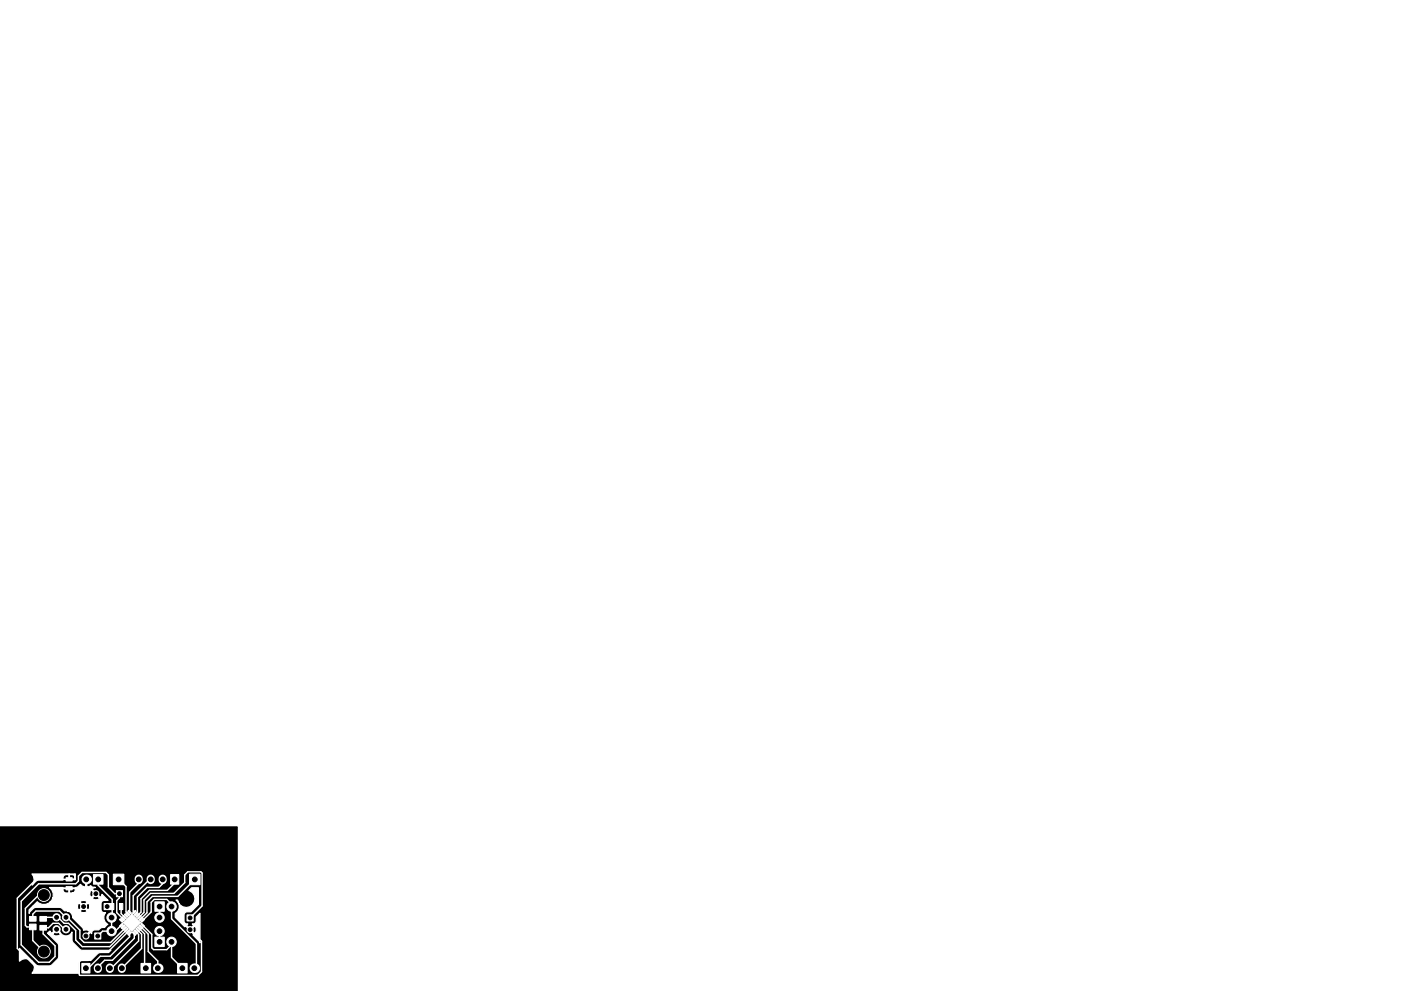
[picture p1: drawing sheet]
<svg xmlns="http://www.w3.org/2000/svg" width="297mm" height="210mm" viewBox="0 0 297 210" stroke-linecap="round" stroke-linejoin="round" font-family="sans-serif">
<path d="M-.1 175.4h50.4v34.9h-50.4z" fill="#000" stroke="#000" stroke-width=".21"/>
<g fill="#fff" stroke="#fff" stroke-width=".21">
<path d="M22.1 191.7h1.3v1.3h-1.3z"/>
<path d="M36.2 185.6h1.7v2h-1.7z"/>
<path d="M20.1 197.9h1.3v1.3h-1.3z"/>
<path d="M6.3 196.1h1.4v1.2h-1.4z"/>
<path d="M6.3 194.4h1.4v1h-1.4z"/>
<path d="M8.5 194.4h1.4v1h-1.4z"/>
<path d="M8.5 196.3h1.4v1h-1.4z"/>
<path d="M27.7 197.6l.2 .3-.6 .6-.2-.3z"/>
<path d="M27.3 197.3l.2 .2-.6 .6-.2-.2z"/>
<path d="M27 196.9l.2 .3-.6 .6-.2-.3z"/>
<path d="M26.6 196.6l.2 .2-.6 .6-.2-.2z"/>
<path d="M26.3 196.2l.2 .2-.6 .6-.2-.2z"/>
<path d="M25.9 195.9l.2 .2-.6 .6-.2-.2z"/>
<path d="M25.3 195.1l.2-.2 .6 .6-.2 .2z"/>
<path d="M25.9 194.5l.6 .6-.2 .3-.6-.7z"/>
<path d="M26.2 194.2l.6 .6-.2 .2-.6-.6z"/>
<path d="M26.6 193.8l.6 .6-.2 .2-.6-.6z"/>
<path d="M26.9 193.5l.6 .6-.2 .2-.6-.6z"/>
<path d="M27.3 193.1l.6 .6-.2 .2-.6-.6z"/>
<path d="M28.7 193.1l.2 .2-.6 .6-.2-.2z"/>
<path d="M29 193.5l.2 .2-.6 .6-.2-.2z"/>
<path d="M29.4 193.8l.2 .2-.6 .6-.2-.2z"/>
<path d="M29.7 194.2l.2 .2-.6 .6-.2-.2z"/>
<path d="M30.1 194.5l.2 .2-.6 .7-.2-.3z"/>
<path d="M30.4 194.9l.2 .2-.6 .6-.2-.2z"/>
<path d="M30 195.9l.6 .6-.2 .2-.6-.6z"/>
<path d="M29.7 196.2l.6 .6-.2 .2-.6-.6z"/>
<path d="M29.3 196.6l.6 .6-.2 .2-.6-.6z"/>
<path d="M29 196.9l.6 .6-.2 .3-.6-.6z"/>
<path d="M28.6 197.3l.6 .6-.2 .2-.6-.6z"/>
<path d="M28.3 197.6l.6 .6-.2 .3-.6-.6z"/>
<path d="M28 194l1.8 1.8-1.8 1.8-1.9-1.8z"/>
<path d="M19.8 185.6h2v2h-2z"/>
<circle cx="17.7" cy="192.3" r=".65"/>
<circle cx="18.2" cy="198.6" r=".65"/>
<circle cx="14" cy="194.6" r=".76"/>
<circle cx="14" cy="197.2" r=".76"/>
<circle cx="12" cy="197.2" r=".76"/>
<circle cx="12" cy="194.6" r=".76"/>
<circle cx="9.3" cy="189.9" r="1.35"/>
<circle cx="9.3" cy="201.9" r="1.35"/>
</g>
<path d="M29.4 186.4v.3M32 186.4v.3M34.5 186.4v.3" fill="none" stroke="#fff" stroke-width="1.7"/>
<circle cx="18.3" cy="186.6" r="1.02" fill="#fff"/>
<path d="M29.9 204.4h2v2h-2z" fill="#fff" stroke="#fff" stroke-width=".21"/>
<circle cx="33.5" cy="205.4" r="1.02" fill="#fff"/>
<g fill="#fff" stroke="#fff" stroke-width=".21">
<path d="M24.7 189h1.3v1.3h-1.3z"/>
<path d="M32.8 198.8h2v2h-2z"/>
<path d="M32.8 191.3h2v2h-2z"/>
<path d="M23.4 191.7h.7v1.3h-.7z"/>
<path d="M25.3 191.7h.7v1.3h-.7z"/>
<path d="M39.7 194.1h1.3v1.3h-1.3z"/>
<path d="M17.3 204.4h1.8v2h-1.8z"/>
<path d="M37.6 204.4h2.1v2h-2.1z"/>
<circle cx="20.3" cy="189.6" r=".65"/>
<circle cx="36.4" cy="199.8" r="1"/>
<circle cx="36.4" cy="192.3" r="1"/>
<circle cx="33.8" cy="197.6" r="1"/>
<circle cx="23.7" cy="197.6" r="1"/>
<circle cx="33.8" cy="194.7" r="1"/>
<circle cx="23.7" cy="194.7" r="1"/>
<circle cx="40.3" cy="197.3" r=".65"/>
</g>
<path d="M20.8 205.3v.3M23.3 205.3v.3M25.8 205.3v.3" fill="none" stroke="#fff" stroke-width="1.7"/>
<circle cx="41.2" cy="205.4" r="1.02" fill="#fff"/>
<g fill="#fff" stroke="#fff" stroke-width=".21">
<path d="M40.2 185.5h2.2v2.2h-2.2z"/>
<path d="M24 185.5h2.3v2.2h-2.3z"/>
<path d="M14 186.2h1.3v.7h-1.3z"/>
<path d="M14 188.1h1.3v.7h-1.3z"/>
</g>
<path d="M13.3 188.5h2.7M14.7 188.5v1M14.7 185.5v1.1h1.2M15.9 185.5v1.1M15.9 186.6h.1" fill="none" stroke="#fff" stroke-width=".4"/>
<g fill="none" stroke="#fff" stroke-width=".3">
<path d="M7 194.9v-1l.6-.6h5l1.4 1.3h.2l2.7 2.8v1.7l.9 .9h5.7l2.9-3M9.2 194.9l.3-.3h2.8l1.3 1.3h.9l1.6 1.5v2.1l1.3 1.3h5.9l3.5-3.5M9.3 189.9h-1.1l-2.8 2.8v3.6l.3 .4h1.3v2.8l2.3 2.4M12 194.6v.2M14.7 186.6h-7l-4 4v10.6l3.9 4h3.5l1.3-1.4h6.3l1.9-1.9h2.4l5-5v-1.1M20.8 186.6v1.2l3 3v3.6l-.5 .5M22.7 192.3h1.1M23.7 194.7v2.9M25.1 186.6l1.6 1.5v5.4l.4 .4M25.7 192.3v1.6l.7 .7M25.7 196.3h.1M25.7 196.3l.4 .3"/>
<path d="M25.7 196.3l-1.3 1.3h-2.6l-1.1 1M26.1 194.9h.1M26.1 194.9l-1.3-1.3v-2.5l.5-.6v-.9h-1l-1.3-1.3v-2.7l-.5-.5h-5.1l-.8 .8v1l-.5 .6h-7.9l-3.7 3.7v9.3l3.7 3.6h2.3l1.2-1.2v-2.2l-2.5-2.6v-1.3h1.1l.9-.9h1.2l1.3 1.3h.3M26.1 194.9l-.4 .4M27.1 197.7h.1M27.5 198.1v.7l-4.1 4.1h-2.1l-2.6 2.5h-.5M28.4 198.1l.1 1-4.7 4.6h-1.6l-1.5 1.5h.5M28.8 197.7l.6 .6v1.3l-6.1 6.1v-.3M29.2 197.3l.8 .9v3l-4.2 4.2M29.4 186.6v.8l-1.9 1.9v4.2M29.5 194.6l1-1v-2.7l1.4-1.4h5l2.3-2.2v-1.7l.6-.6h2.8l.2 .2v7l-2.5 2.6M29.5 197l1.2 1.1v6.3l.2 .3v.7"/>
<path d="M29.9 196.6l1.5 1.6v3.7l2.1 2v1.5M30.2 195.3l1.9-1.8v-2.1l.6-.6h2.7l1 1v3.1l5.2 5.3v4.9M30.2 196.3l2 1.9v2.9l.4 .4h2.8l1-1M32 186.6h-.3l-3.5 3.5v3.2l.3 .2M33.8 192.4v2.3l.2 .1M33.8 197.6h.1M33.8 197.6v2.2M33.8 192.3v.1M33.9 197.5l-.1 .1M34.5 186.6v.9l-.8 .8h-2.5l-2.1 2v3.3l-.3 .3M36.4 199.8v3.3l2.3 2.3M37 186.6v.8l-1.5 1.5h-3.8l-1.8 1.8v2.8l-.7 .7"/>
<path d="M40.3 194.8h.1M40.3 197.3l2.4 2.4v6.5l-.7 .7h-25.1l-.1-.1v-2.8l.3-.2M41.3 186.6h.1M41.3 186.6l-3.6 3.6h-5.4l-1.1 1.1v2.4l-1.3 1.2M18.2 205.2h.2M23.3 205.2h.6M25.8 205.4h.1"/>
</g>
<g fill="#fff" stroke="#fff" stroke-width=".25">
<path d="M4.1 201.2l3.8 3.7h2.9l1.4-1.4 .3-.6-.1-2.5-2.1-2.3h.9a.93 .93 0 0 0 1.6 0l-.8-.8-.8 .8h-.9l-.2-.1 .5-.5 .2 .4 .2 .1 1-1 .7 .7a1.38 1.38 0 0 0 1.3 .9 1.38 1.38 0 0 0 1.3-.9v2.1l1.8 1.8h6.4l-.5 .5-2 .1-1.8 1.6h-1.9a.65 .65 0 0 0-.6 .6v2.1h-9.9a1.85 1.85 0 0 0-.1-2.6 1.85 1.85 0 0 0-2.6 0z"/>
<path d="M37.3 191h.4a1.84 1.84 0 0 0 3 1.1 1.84 1.84 0 0 0-.6-3.2l.5-.5h1.5v3.5l-1.6 1.6h-.8a.65 .65 0 0 0-.7 .6v1.3a.67 .67 0 0 0 .8 .6l-.2 .4 .7 .7 .7-.7v-.3l-.2-.1h.2a.65 .65 0 0 0 .6-.6v-.8l.8-.8v6.2l-.2-.3-1.3-1.3 .1-.2-.9-.9h.4l.7 .7a.95 .95 0 0 0 .2-1.4l-.2-.1-.7 .8h-.4l-.7-.8-.2 .1-2-2v-.8a1.64 1.64 0 0 0 .1-2.8z"/>
<path d="M10.5 188.3h2.9a.9 .9 0 0 0 .4 1.1h5.2l.2 .9h.2l.7-.7-.7-.7h-.2l-.2 .5h-3.5a.89 .89 0 0 0 .5-1.1 1.18 1.18 0 0 0 1-.7l.9 .6 .3-.1-.1-1.7h.3v1.7l.3 .1 .6-.3a.78 .78 0 0 0 .9 .3v.1l-.5 .2-.1 .2 1.6 1.6h.3l.1-.6 1.3 1.3h-.8a.65 .65 0 0 0-.7 .7v1.3a.72 .72 0 0 0 1 .6 1.6 1.6 0 0 0 .5 2.5l-.7 .7a1.2 1.2 0 0 0-1.3 .5h-.8a.67 .67 0 0 0-.7 .8l-.3-.2-.9 .9-.2-.2 .9-.9a.89 .89 0 0 0-1.2-.3l-.2-.6-2.1-2.1a1.36 1.36 0 0 0-1.1-1.5h2.7a.95 .95 0 0 0 1.4 .3v-.3l-.7-.7-.7 .7h-3.3l-.5-.5-.6-.2h-5l-.5 .2-.9 1.1v-.8l.9-.8h9.3l.2 .8 .2 .1 .7-.8h.4l.7 .8a.95 .95 0 0 0 .2-1.4l-.2-.1-.7 .7h-.4l-.7-.7-.2 .1-.2 .5h-9.3l.8-.9a1.89 1.89 0 0 0 2.7 .1h6.4l.7 .8 .7-.8a.95 .95 0 0 0-1.3-.2l-.1 .2h-6.4l.4-.4 .2-.5h8.4a.95 .95 0 0 0 1.4 .2v-.2l-.7-.7-.7 .7h-8.4a1.88 1.88 0 0 0-.7-2.2z"/>
<path d="M6.8 185.4h9.2l-.2 .5-.5-.3h-1.3a.65 .65 0 0 0-.6 .6v.5l-5.5 .1-1.1 1a1.76 1.76 0 0 0 0-2.4z"/>
</g>
<g fill="#000" stroke="#000" stroke-width=".21">
<circle cx="9.3" cy="189.9" r="1.15"/>
<circle cx="12" cy="197.2" r=".41"/>
<circle cx="12" cy="194.6" r=".41"/>
<circle cx="14" cy="197.2" r=".41"/>
<circle cx="14" cy="194.6" r=".41"/>
<circle cx="17.7" cy="192.3" r=".4"/>
<circle cx="18.2" cy="198.6" r=".4"/>
<circle cx="18.3" cy="186.6" r=".51"/>
<circle cx="20.3" cy="189.6" r=".4"/>
<circle cx="20.7" cy="198.6" r=".4"/>
<circle cx="20.8" cy="186.6" r=".51"/>
<circle cx="22.7" cy="192.3" r=".4"/>
<circle cx="23.7" cy="194.7" r=".5"/>
<circle cx="23.7" cy="197.6" r=".5"/>
<circle cx="25.1" cy="186.6" r=".51"/>
<circle cx="25.3" cy="189.6" r=".4"/>
<circle cx="29.4" cy="186.6" r=".51"/>
<circle cx="32" cy="186.6" r=".51"/>
<circle cx="33.8" cy="194.7" r=".5"/>
<circle cx="33.8" cy="197.6" r=".5"/>
<circle cx="33.8" cy="199.8" r=".5"/>
<circle cx="33.8" cy="192.3" r=".5"/>
<circle cx="34.5" cy="186.6" r=".51"/>
<circle cx="36.4" cy="199.8" r=".5"/>
<circle cx="36.4" cy="192.3" r=".5"/>
<circle cx="37" cy="186.6" r=".51"/>
<circle cx="40.3" cy="197.3" r=".4"/>
<circle cx="40.3" cy="194.8" r=".4"/>
<circle cx="41.3" cy="186.6" r=".51"/>
<circle cx="9.3" cy="201.9" r="1.15"/>
<circle cx="18.2" cy="205.4" r=".51"/>
<circle cx="20.8" cy="205.4" r=".51"/>
<circle cx="23.3" cy="205.4" r=".51"/>
<circle cx="25.8" cy="205.4" r=".51"/>
<circle cx="30.9" cy="205.4" r=".51"/>
<circle cx="33.5" cy="205.4" r=".51"/>
<circle cx="38.7" cy="205.4" r=".51"/>
<circle cx="41.2" cy="205.4" r=".51"/>
</g>
</svg>
